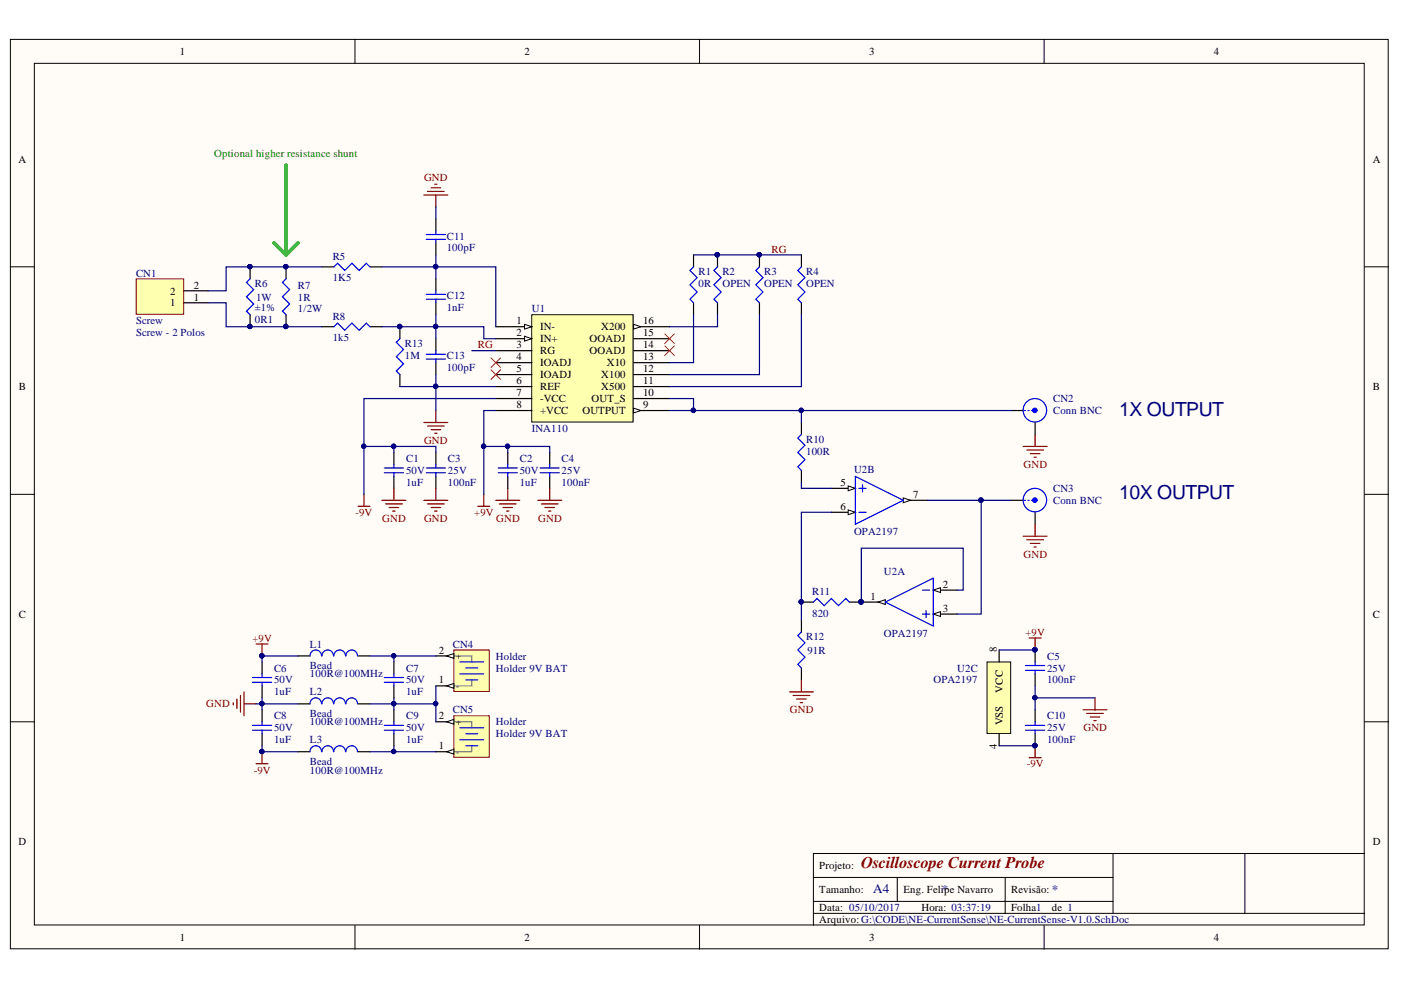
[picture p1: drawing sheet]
<svg xmlns="http://www.w3.org/2000/svg" width="297mm" height="210mm" viewBox="0 0 297 210" stroke-linecap="round" stroke-linejoin="round" font-family="sans-serif">
<defs><g id="words">
<g font-size="4.1" fill="#000080">
<text x="237.3" y="88.1">1X OUTPUT</text>
<text x="237.3" y="105.9">10X OUTPUT</text>
</g>
<text font-size="3.5" fill="#800000" x="182.6" y="184">Oscilloscope Current Probe</text>
<g font-size="2.8" fill="#000080">
<text x="185.1" y="189.3">A4</text>
<text x="199.7" y="189.5">*</text>
<text x="223" y="189.5">*</text>
</g>
<g font-size="2.3">
<text x="38.1" y="11.7">1</text>
<text x="111.2" y="11.7">2</text>
<text x="184.3" y="11.7">3</text>
<text x="257.4" y="11.7">4</text>
<text x="3.9" y="34.5">A</text>
<text x="291.1" y="34.5">A</text>
<text x="36.1" y="65">1</text>
<text x="36.1" y="62.4">2</text>
<text x="41.1" y="63.7">1</text>
<text x="41.1" y="61.2">2</text>
<text x="109.5" y="68.8">1</text>
<text x="109.5" y="71.3">2</text>
<text x="114.5" y="70.1">IN-</text>
<text x="127.4" y="70.1">X200</text>
<text x="136.3" y="68.8">16</text>
<text x="136.3" y="71.3">15</text>
<text x="109.5" y="73.9">3</text>
<text x="109.5" y="76.4">4</text>
<text x="114.5" y="72.6">IN+</text>
<text x="114.5" y="75.1">RG</text>
<text x="114.5" y="77.7">IOADJ</text>
<text x="125" y="75.1">OOADJ</text>
<text x="125" y="72.6">OOADJ</text>
<text x="128.6" y="77.7">X10</text>
<text x="136.3" y="76.4">13</text>
<text x="136.3" y="73.9">14</text>
<text x="4" y="82.7">B</text>
<text x="109.5" y="78.9">5</text>
<text x="109.5" y="81.5">6</text>
<text x="109.5" y="84">7</text>
<text x="114.5" y="80.2">IOADJ</text>
<text x="114.5" y="82.7">REF</text>
<text x="127.4" y="82.7">X500</text>
<text x="127.4" y="80.2">X100</text>
<text x="136.3" y="84">10</text>
<text x="136.3" y="81.5">11</text>
<text x="136.3" y="78.9">12</text>
<text x="291.1" y="82.7">B</text>
<text x="109.5" y="86.5">8</text>
<text x="114.5" y="85.3">-VCC</text>
<text x="114.5" y="87.8">+VCC</text>
<text x="123.5" y="87.8">OUTPUT</text>
<text x="125.4" y="85.3">OUT_S</text>
<text x="136.3" y="86.5">9</text>
<text x="178.2" y="103">5</text>
<text x="193.6" y="105.6">7</text>
<text x="178.2" y="108.2">6</text>
<text x="199.9" y="124.6">2</text>
<text x="4" y="131">C</text>
<text x="184.5" y="127.2">1</text>
<text x="199.9" y="129.7">3</text>
<text x="291.1" y="131">C</text>
<text x="93" y="138.6">2</text>
<text x="211.3" y="138.3" transform="rotate(-90 211.3 138.3)">8</text>
<text x="93" y="144.9">1</text>
<text x="212.6" y="146.9" transform="rotate(-90 212.6 146.9)">VCC</text>
<text x="93" y="152.5">2</text>
<text x="212.6" y="153.8" transform="rotate(-90 212.6 153.8)">VSS</text>
<text x="93" y="158.9">1</text>
<text x="211.3" y="158.8" transform="rotate(-90 211.3 158.8)">4</text>
<text x="3.9" y="179.2">D</text>
<text x="291.1" y="179.2">D</text>
<text x="173.7" y="184.3">Projeto:</text>
<text x="173.7" y="189.4">Tamanho:</text>
<text x="191.6" y="189.4">Eng. Felipe Navarro</text>
<text x="214.4" y="189.4">Revisão:</text>
<text x="173.7" y="193.2">Data: 05/10/2017</text>
<text x="173.7" y="195.7">Arquivo: G:\CODE\NE-CurrentSense\NE-CurrentSense-V1.0.SchDoc</text>
<text x="195.4" y="193.2">Hora: 03:37:19</text>
<text x="214.4" y="193.2">Folha1</text>
<text x="223" y="193.2">de 1</text>
<text x="38.1" y="199.5">1</text>
<text x="111.2" y="199.5">2</text>
<text x="184.3" y="199.5">3</text>
<text x="257.4" y="199.5">4</text>
</g>
<text font-size="2.3" fill="#008000" x="45.4" y="33.2">Optional higher resistance shunt</text>
<g font-size="2.3" fill="#800000">
<text x="89.9" y="38.3">GND</text>
<text x="163.6" y="53.6">RG</text>
<text x="101.3" y="73.9">RG</text>
<text x="89.9" y="94.1">GND</text>
<text x="217" y="99.2">GND</text>
<text x="75.4" y="109.4">-9V</text>
<text x="81" y="110.7">GND</text>
<text x="89.9" y="110.7">GND</text>
<text x="100.6" y="109.4">+9V</text>
<text x="105.2" y="110.7">GND</text>
<text x="114.1" y="110.7">GND</text>
<text x="217" y="118.3">GND</text>
<text x="53.5" y="136">+9V</text>
<text x="217.4" y="134.8">+9V</text>
<text x="43.7" y="150">GND</text>
<text x="167.5" y="151.2">GND</text>
<text x="229.7" y="155.1">GND</text>
<text x="53.8" y="164">-9V</text>
<text x="217.7" y="162.7">-9V</text>
</g>
<g font-size="2.3" fill="#000080">
<text x="94.7" y="53.3">100pF</text>
<text x="94.7" y="50.8">C11</text>
<text x="28.8" y="58.6">CN1</text>
<text x="70.5" y="59.7">1K5</text>
<text x="70.5" y="55.1">R5</text>
<text x="148.1" y="58.4">R1</text>
<text x="153.2" y="58.4">R2</text>
<text x="162" y="58.4">R3</text>
<text x="170.9" y="58.4">R4</text>
<text x="54" y="66">±1%</text>
<text x="54" y="60.9">R6</text>
<text x="54.3" y="63.7">1W</text>
<text x="63.2" y="63.7">1R</text>
<text x="63.2" y="61.2">R7</text>
<text x="94.7" y="66">1nF</text>
<text x="94.7" y="63.5">C12</text>
<text x="148.1" y="60.9">0R</text>
<text x="153.2" y="60.9">OPEN</text>
<text x="162" y="60.9">OPEN</text>
<text x="170.9" y="60.9">OPEN</text>
<text x="28.8" y="71.3">Screw - 2 Polos</text>
<text x="28.8" y="68.8">Screw</text>
<text x="54" y="68.5">0R1</text>
<text x="63.2" y="66.2">1/2W</text>
<text x="70.5" y="67.8">R8</text>
<text x="112.7" y="66.2">U1</text>
<text x="70.5" y="72.3">1k5</text>
<text x="85.8" y="76.1">1M</text>
<text x="85.8" y="73.6">R13</text>
<text x="94.7" y="76.1">C13</text>
<text x="94.7" y="78.7">100pF</text>
<text x="223.3" y="85.3">CN2</text>
<text x="223.3" y="87.8">Conn BNC</text>
<text x="112.7" y="91.6">INA110</text>
<text x="170.9" y="93.9">R10</text>
<text x="86.1" y="100.5">50V</text>
<text x="86.1" y="97.9">C1</text>
<text x="95" y="100.5">25V</text>
<text x="95" y="97.9">C3</text>
<text x="110.2" y="100.5">50V</text>
<text x="110.2" y="97.9">C2</text>
<text x="119.1" y="100.5">25V</text>
<text x="119.1" y="97.9">C4</text>
<text x="170.9" y="96.4">100R</text>
<text x="181.1" y="100.2">U2B</text>
<text x="86.1" y="103">1uF</text>
<text x="95" y="103">100nF</text>
<text x="110.2" y="103">1uF</text>
<text x="119.1" y="103">100nF</text>
<text x="223.3" y="104.4">CN3</text>
<text x="223.3" y="106.9">Conn BNC</text>
<text x="181.1" y="113.5">OPA2197</text>
<text x="187.4" y="121.8">U2A</text>
<text x="172.2" y="130.7">820</text>
<text x="172.2" y="126.2">R11</text>
<text x="65.7" y="137.3">L1</text>
<text x="96" y="137.3">CN4</text>
<text x="170.9" y="135.8">R12</text>
<text x="187.4" y="135">OPA2197</text>
<text x="58.1" y="142.4">C6</text>
<text x="65.7" y="143.6">100R@100MHz</text>
<text x="65.7" y="141.9">Bead</text>
<text x="86.1" y="142.4">C7</text>
<text x="105.1" y="142.4">Holder 9V BAT</text>
<text x="105.1" y="139.8">Holder</text>
<text x="171.2" y="138.6">91R</text>
<text x="203" y="142.4">U2C</text>
<text x="222" y="142.4">25V</text>
<text x="222" y="139.8">C5</text>
<text x="58.1" y="144.9">50V</text>
<text x="58.1" y="147.4">1uF</text>
<text x="65.7" y="147.4">L2</text>
<text x="86.1" y="144.9">50V</text>
<text x="86.1" y="147.4">1uF</text>
<text x="197.9" y="144.9">OPA2197</text>
<text x="222" y="144.9">100nF</text>
<text x="58.1" y="155.1">50V</text>
<text x="58.1" y="152.5">C8</text>
<text x="65.7" y="153.8">100R@100MHz</text>
<text x="65.7" y="152">Bead</text>
<text x="86.1" y="155.1">50V</text>
<text x="86.1" y="152.5">C9</text>
<text x="96" y="151.2">CN5</text>
<text x="105.1" y="153.8">Holder</text>
<text x="222" y="155.1">25V</text>
<text x="222" y="152.5">C10</text>
<text x="58.1" y="157.6">1uF</text>
<text x="65.7" y="157.6">L3</text>
<text x="86.1" y="157.6">1uF</text>
<text x="105.1" y="156.3">Holder 9V BAT</text>
<text x="222" y="157.6">100nF</text>
<text x="65.7" y="164">100R@100MHz</text>
<text x="65.7" y="162.1">Bead</text>
</g>
<g font-size="1.9">
<text x="96.8" y="139.7">+</text>
<text x="96.8" y="146">-</text>
<text x="96.8" y="153.7">+</text>
<text x="96.8" y="160">-</text>
</g>
</g></defs>
<g fill="#fffcf8" stroke="#000" stroke-width=".21">
<path d="M2.2 8.4h292.1v192.8h-292.1z"/>
<path d="M7.3 13.4h281.9v182.7h-281.9z"/>
</g>
<g fill="none" stroke="#000" stroke-width=".21">
<path d="M75.3 8.4v5M148.3 8.4v5M221.4 8.4v5M2.2 56.6h5.1M289.3 56.6h5.1M2.2 104.8h5.1M289.3 104.8h5.1M2.2 153h5.1M289.3 153h5.1M75.3 196.2v5.1M148.3 196.2v5.1M172.5 186h63.5"/>
<path d="M172.5 193.7h116.8M172.5 191.1h63.5M190.2 186v5.1M213.1 186v7.7M221.4 196.2v5.1M236 181v12.7M263.9 181h-91.4v15.2M289.3 181h-25.4v12.7"/>
</g>
<path d="M112.7 66.7h21.5v22.8h-21.5z" fill="#ffffb0" stroke="#000" stroke-width=".21"/>
<path d="M134.3 69.3h7.7" fill="none" stroke="#000" stroke-width=".25"/>
<path d="M134.3 68.8l1.6 .5-1.6 .5z" fill="#fffcf8"/>
<path d="M134.3 68.8l1.6 .5-1.6 .5z" fill="none" stroke="#000" stroke-width=".21"/>
<path d="M105.1 69.3h7.6" fill="none" stroke="#000" stroke-width=".25"/>
<path d="M111.2 68.8l1.5 .5-1.5 .5z" fill="#fffcf8"/>
<path d="M111.2 68.8l1.5 .5-1.5 .5z" fill="none" stroke="#000" stroke-width=".21"/>
<path d="M105.1 71.8h7.6" fill="none" stroke="#000" stroke-width=".25"/>
<path d="M111.2 71.3l1.5 .5-1.5 .5z" fill="#fffcf8"/>
<path d="M111.2 71.3l1.5 .5-1.5 .5z" fill="none" stroke="#000" stroke-width=".21"/>
<path d="M105.1 74.3h7.6M105.1 76.9h7.6M105.1 79.4h7.6M105.1 82h7.6M105.1 84.5h7.6M105.1 87h7.6M134.3 87h7.7" fill="none" stroke="#000" stroke-width=".25"/>
<path d="M134.3 86.5l1.6 .5-1.6 .5z" fill="#fffcf8"/>
<path d="M134.3 86.5l1.6 .5-1.6 .5z" fill="none" stroke="#000" stroke-width=".21"/>
<path d="M53 56.6v2.5M60.6 56.6v2.5M53 66.7v2.6M60.6 66.7v2.6M134.3 79.4h7.7M134.3 76.9h7.7M134.3 74.3h7.7M134.3 71.8h7.7M134.3 84.5h7.7M134.3 82h7.7" fill="none" stroke="#000" stroke-width=".25"/>
<g fill="#000080" stroke="#000080" stroke-width=".21">
<circle cx="53" cy="69.2" r=".46"/>
<circle cx="53" cy="56.5" r=".46"/>
<circle cx="60.6" cy="69.2" r=".46"/>
<circle cx="60.6" cy="56.5" r=".46"/>
</g>
<path d="M53 59.1l-.7 .8 1.5 1.5-1.5 1.5 1.5 1.5-1.5 1.6 .7 .7M60.6 59.1l-.7 .8 1.5 1.5-1.5 1.5 1.5 1.5-1.5 1.6 .7 .7" fill="none" stroke="#00f" stroke-width=".25"/>
<path d="M28.9 59.1h10v7.5h-10z" fill="#ffffb0" stroke="#800000" stroke-width=".21"/>
<path d="M39 64.2h5.1M39 61.7h5.1M214.4 87h2.5M219.5 89.6v2.5M176.3 108.6h5" fill="none" stroke="#000" stroke-width=".25"/>
<circle cx="219.4" cy="87" r=".47" fill="#00f" stroke="#00f" stroke-width=".25"/>
<g fill="none" stroke="#00f" stroke-width=".25">
<path d="M217.2 87h.2M217.9 87h.3M218.7 87h.3"/>
<circle cx="219.4" cy="87" r="2.49"/>
</g>
<path d="M216.9 94.7h5.1M217.7 95.4h3.5M218.4 96.2h2.1M219.2 96.9h.5M219.5 92.1v2.6" fill="none" stroke="#800000" stroke-width=".25"/>
<path d="M179.8 108.1l1.5 .5-1.5 .5z" fill="#fffcf8"/>
<path d="M179.8 108.1l1.5 .5-1.5 .5z" fill="none" stroke="#000" stroke-width=".21"/>
<path d="M176.3 103.5h5" fill="none" stroke="#000" stroke-width=".25"/>
<path d="M179.8 103l1.5 .5-1.5 .5z" fill="#fffcf8"/>
<path d="M179.8 103l1.5 .5-1.5 .5z" fill="none" stroke="#000" stroke-width=".21"/>
<path d="M191.5 106.1h5.1" fill="none" stroke="#000" stroke-width=".25"/>
<path d="M191.5 105.6l1.5 .5-1.5 .5z" fill="#fffcf8"/>
<path d="M191.5 105.6l1.5 .5-1.5 .5z" fill="none" stroke="#000" stroke-width=".21"/>
<g fill="none" stroke="#00f" stroke-width=".25">
<path d="M169.9 92.1l-.7 .8 1.5 1.5-1.5 1.5 1.5 1.5-1.5 1.6 .7 .7M181.3 101l10.2 5.1-10.2 5.1zM182.1 108.6h1.5M182.1 103.5h1.5M182.9 102.8v1.5M217.2 106.1h.2M217.9 106.1h.3M218.7 106.1h.3M169.9 134l-.7 .8 1.5 1.5-1.5 1.5 1.5 1.5-1.5 1.6 .7 .7"/>
<circle cx="219.4" cy="106" r="2.49"/>
</g>
<path d="M169.9 89.6v2.5M169.9 99.7v2.6M214.4 106.1h2.5M219.5 108.6v2.6M169.9 131.5v2.5M169.9 141.6v2.6" fill="none" stroke="#000" stroke-width=".25"/>
<circle cx="219.4" cy="106" r=".47" fill="#00f" stroke="#00f" stroke-width=".25"/>
<path d="M216.9 113.7h5.1M217.7 114.5h3.5M218.4 115.2h2.1M219.2 116h.5M219.5 111.2v2.5M167.4 146.7h5.1M168.1 147.5h3.6M168.9 148.2h2M169.7 149h.5M169.9 144.2v2.5" fill="none" stroke="#800000" stroke-width=".25"/>
<path d="M209.3 140.3h5v15.2h-5z" fill="#ffffb0" stroke="#000" stroke-width=".21"/>
<path d="M211.8 137.8v2.5M211.8 155.6v2.5" fill="none" stroke="#000" stroke-width=".25"/>
<path d="M96.2 137.8h7.5v8.8h-7.5z" fill="#ffffb0" stroke="#800000" stroke-width=".21"/>
<path d="M97.5 142.9h5.1M98.8 141.6h2.5" fill="none" stroke="#00f" stroke-width=".25"/>
<path d="M96.2 139.1h3.8v1.2M100 144.2v1.2h-3.8" fill="none" stroke="#827872" stroke-width=".25"/>
<path d="M92.4 145.4h3.8" fill="none" stroke="#000" stroke-width=".25"/>
<path d="M94.7 145.4l1.5-.5v1z" fill="#fffcf8"/>
<path d="M94.7 145.4l1.5-.5v1z" fill="none" stroke="#000" stroke-width=".21"/>
<path d="M92.4 139.1h3.8" fill="none" stroke="#000" stroke-width=".25"/>
<path d="M94.7 139.1l1.5-.5v1z" fill="#fffcf8"/>
<path d="M94.7 139.1l1.5-.5v1z" fill="none" stroke="#000" stroke-width=".21"/>
<path d="M97.5 140.3h5.1M98.8 144.2h2.5" fill="none" stroke="#00f" stroke-width=".25"/>
<path d="M96.2 151.8h7.5v8.8h-7.5z" fill="#ffffb0" stroke="#800000" stroke-width=".21"/>
<path d="M97.5 156.8h5.1M98.8 155.6h2.5" fill="none" stroke="#00f" stroke-width=".25"/>
<path d="M96.2 153h3.8v1.3M100 158.1v1.3h-3.8" fill="none" stroke="#827872" stroke-width=".25"/>
<path d="M92.4 159.4h3.8" fill="none" stroke="#000" stroke-width=".25"/>
<path d="M94.7 159.4l1.5-.5v1z" fill="#fffcf8"/>
<path d="M94.7 159.4l1.5-.5v1z" fill="none" stroke="#000" stroke-width=".21"/>
<path d="M92.4 153h3.8" fill="none" stroke="#000" stroke-width=".25"/>
<path d="M94.7 153l1.5-.5v1z" fill="#fffcf8"/>
<path d="M94.7 153l1.5-.5v1z" fill="none" stroke="#000" stroke-width=".21"/>
<g fill="none" stroke="#00f" stroke-width=".25">
<path d="M147 56.6l-.7 .7 1.5 1.6-1.5 1.5 1.5 1.5-1.5 1.5 .7 .8M152.1 56.6l-.7 .7 1.5 1.6-1.5 1.5 1.5 1.5-1.5 1.5 .7 .8M161 56.6l-.7 .7 1.5 1.6-1.5 1.5 1.5 1.5-1.5 1.5 .7 .8M169.9 56.6l-.7 .7 1.5 1.6-1.5 1.5 1.5 1.5-1.5 1.5 .7 .8M81.5 99.2h4M83.5 98.5v.7M90.4 99.2h4M92.4 98.5v.7M105.6 99.2h4.1M107.7 98.5v.7M114.5 99.2h4.1M116.5 98.5v.7"/>
<path d="M81.5 100.2h4M83.5 100.2v.8M90.4 100.2h4M92.4 100.2v.8M105.6 100.2h4.1M107.7 100.2v.8M114.5 100.2h4.1M116.5 100.2v.8M68.2 139.1a1.22 1.22 0 0 0-1.3-1.3 1.22 1.22 0 0 0-1.2 1.3M70.7 139.1a1.22 1.22 0 0 0-1.2-1.3 1.22 1.22 0 0 0-1.2 1.3M73.2 139.1a1.23 1.23 0 0 0-1.2-1.3 1.23 1.23 0 0 0-1.2 1.3M75.8 139.1a1.22 1.22 0 0 0-1.2-1.3 1.22 1.22 0 0 0-1.2 1.3"/>
<path d="M53.5 143.6h4.1M53.5 144.7h4.1M53.5 153.8h4.1M53.5 154.8h4.1M55.6 142.9v.7M55.6 144.7v.7M55.6 153v.8M55.6 154.8v.8M68.2 149.2a1.22 1.22 0 0 0-1.3-1.2 1.22 1.22 0 0 0-1.2 1.2M68.2 159.4a1.22 1.22 0 0 0-1.3-1.3 1.22 1.22 0 0 0-1.2 1.3M70.7 149.2a1.22 1.22 0 0 0-1.2-1.2 1.22 1.22 0 0 0-1.2 1.2M70.7 159.4a1.22 1.22 0 0 0-1.2-1.3 1.22 1.22 0 0 0-1.2 1.3"/>
<path d="M73.2 149.2a1.23 1.23 0 0 0-1.2-1.2 1.23 1.23 0 0 0-1.2 1.2M73.2 159.4a1.23 1.23 0 0 0-1.2-1.3 1.23 1.23 0 0 0-1.2 1.3M75.8 149.2a1.22 1.22 0 0 0-1.2-1.2 1.22 1.22 0 0 0-1.2 1.2M75.8 159.4a1.22 1.22 0 0 0-1.2-1.3 1.22 1.22 0 0 0-1.2 1.3M81.5 143.6h4M81.5 144.7h4M81.5 153.8h4M81.5 154.8h4M83.5 142.9v.7M83.5 144.7v.7M83.5 153v.8M83.5 154.8v.8"/>
<path d="M97.5 154.3h5.1M98.8 158.1h2.5M217.4 153.8h4.1M217.4 154.8h4.1M217.4 141.1h4.1M217.4 142.1h4.1M219.5 140.3v.8M219.5 142.1v.8M219.5 153v.8M219.5 154.8v.8"/>
</g>
<g fill="none" stroke="#800000" stroke-width=".25">
<path d="M89.9 89.6h5.1M90.6 90.3h3.6M91.4 91.1h2M92.2 91.9h.5M92.4 87v2.6M75.9 107.3h2.5M77.2 104.8v2.5M81 106.1h5.1M81.7 106.8h3.6M82.5 107.6h2M83.3 108.4h.5M83.5 103.5v2.6"/>
<path d="M89.9 106.1h5.1M90.6 106.8h3.6M91.4 107.6h2M92.2 108.4h.5M92.4 103.5v2.6M101.3 107.3h2.5M102.6 104.8v2.5M105.1 106.1h5.1M105.9 106.8h3.5M106.6 107.6h2.1M107.4 108.4h.5M107.7 103.5v2.6"/>
<path d="M114 106.1h5.1M114.8 106.8h3.5M115.5 107.6h2.1M116.3 108.4h.5M116.5 103.5v2.6M54.3 136.5h2.5M55.6 136.5v2.6M218.2 135.3h2.5M219.5 135.3v2.5M49.5 149v.5M50.2 148.2v2M51 147.5v3.5"/>
<path d="M51.8 146.7v5.1M51.8 149.2h2.5M55.6 159.4v2.5M219.5 158.1v2.6M229.6 150.5h5.1M230.4 151.3h3.6M231.2 152h2M231.9 152.8h.5M232.2 148v2.5M54.3 161.9h2.5M218.2 160.7h2.5"/>
</g>
<g fill="#000080" stroke="#000080" stroke-width=".21">
<circle cx="55.5" cy="159.3" r=".46"/>
<circle cx="55.5" cy="139" r=".46"/>
<circle cx="152.1" cy="54" r=".47"/>
<circle cx="161" cy="54" r=".46"/>
<circle cx="219.4" cy="158.1" r=".47"/>
<circle cx="219.4" cy="137.8" r=".46"/>
</g>
<g fill="none" stroke="#000" stroke-width=".25">
<path d="M147 54v2.6M152.1 54v2.6M161 54v2.6M169.9 54v2.6M147 64.2v2.5M152.1 64.2v2.5M161 64.2v2.5M169.9 64.2v2.5M83.5 95.9v2.6M92.4 95.9v2.6M107.7 95.9v2.6M116.5 95.9v2.6"/>
<path d="M83.5 101v2.5M92.4 101v2.5M107.7 101v2.5M116.5 101v2.5M63.2 139.1h2.5M75.9 139.1h2.5M197.9 125.1h5M219.5 137.8v2.5M55.6 140.3v2.6M55.6 145.4v2.6M55.6 150.5v2.5M55.6 155.6v2.5"/>
<path d="M63.2 149.2h2.5M63.2 159.4h2.5M75.9 149.2h2.5M75.9 159.4h2.5M83.5 140.3v2.6M83.5 145.4v2.6M83.5 150.5v2.5M83.5 155.6v2.5M219.5 142.9v2.5M219.5 150.5v2.5M219.5 155.6v2.5"/>
</g>
<path d="M104.1 75.9l2 2M104.1 78.4l2 2M106.1 75.9l-2 2M106.1 78.4l-2 2M140.9 73.3l2.1 2.1M140.9 70.8l2.1 2M143 73.3l-2.1 2.1M143 70.8l-2.1 2" fill="none" stroke="#f00" stroke-width=".21"/>
<path d="M197.9 125.1l1.5-.5v1z" fill="#fffcf8"/>
<path d="M197.9 125.1l1.5-.5v1z" fill="none" stroke="#000" stroke-width=".21"/>
<path d="M197.9 130.2h5" fill="none" stroke="#000" stroke-width=".25"/>
<path d="M197.9 130.2l1.5-.5v1z" fill="#fffcf8"/>
<path d="M197.9 130.2l1.5-.5v1z" fill="none" stroke="#000" stroke-width=".21"/>
<path d="M182.6 127.7h5.1" fill="none" stroke="#000" stroke-width=".25"/>
<path d="M186.2 127.7l1.5-.6v1.1z" fill="#fffcf8"/>
<path d="M186.2 127.7l1.5-.6v1.1z" fill="none" stroke="#000" stroke-width=".21"/>
<g fill="#000080" stroke="#000080" stroke-width=".21">
<circle cx="182.6" cy="127.6" r=".46"/>
<circle cx="169.9" cy="127.6" r=".46"/>
<circle cx="84.7" cy="69.2" r=".46"/>
<circle cx="208" cy="106" r=".46"/>
<circle cx="169.9" cy="87" r=".46"/>
<circle cx="83.5" cy="139" r=".46"/>
<circle cx="83.5" cy="159.3" r=".46"/>
<circle cx="55.5" cy="159.3" r=".46"/>
<circle cx="55.5" cy="139" r=".46"/>
<circle cx="92.4" cy="149.2" r=".46"/>
<circle cx="83.5" cy="149.2" r=".46"/>
<circle cx="55.5" cy="149.2" r=".46"/>
<circle cx="161" cy="54" r=".46"/>
<circle cx="152.1" cy="54" r=".47"/>
<circle cx="102.5" cy="94.6" r=".46"/>
<circle cx="77.1" cy="94.6" r=".46"/>
<circle cx="147" cy="87" r=".46"/>
<circle cx="92.4" cy="81.9" r=".46"/>
<circle cx="219.4" cy="147.9" r=".46"/>
<circle cx="219.4" cy="158.1" r=".47"/>
<circle cx="219.4" cy="137.8" r=".46"/>
<circle cx="83.5" cy="94.6" r=".46"/>
<circle cx="107.6" cy="94.6" r=".46"/>
<circle cx="60.6" cy="69.2" r=".46"/>
<circle cx="53" cy="69.2" r=".46"/>
<circle cx="92.4" cy="69.2" r=".46"/>
<circle cx="53" cy="56.5" r=".46"/>
<circle cx="60.6" cy="56.5" r=".46"/>
<circle cx="92.4" cy="56.5" r=".46"/>
</g>
<g fill="none" stroke="#00f" stroke-width=".25">
<path d="M70.8 56.6l.8-.8 1.5 1.5 1.5-1.5 1.5 1.5 1.6-1.5 .7 .8M90.4 49.7h4M90.4 50.7h4M92.4 49v.7M92.4 50.7v.8M70.8 69.3l.8-.8 1.5 1.5 1.5-1.5 1.5 1.5 1.6-1.5 .7 .8M84.8 71.8l-.8 .8 1.5 1.5-1.5 1.5 1.5 1.5-1.5 1.6 .8 .7M90.4 62.4h4M90.4 63.4h4M90.4 75.1h4M90.4 76.1h4M92.4 61.7v.7"/>
<path d="M92.4 63.4v.8M92.4 74.3v.8M92.4 76.1v.8M172.5 127.7l.7-.8 1.5 1.5 1.6-1.5 1.5 1.5 1.5-1.5 .8 .8M187.7 127.7l10.2-5.1v10.1zM195.6 125.1h1.5M195.6 130.2h1.5M196.3 129.4v1.6"/>
</g>
<g fill="none" stroke="#000" stroke-width=".25">
<path d="M68.3 56.6h2.5M78.4 56.6h2.6M92.4 46.4v2.6M92.4 51.5v2.5M92.4 59.1v2.6M68.3 69.3h2.5M78.4 69.3h2.6M84.8 69.3v2.5M84.8 79.4v2.6M92.4 64.2v2.5M92.4 71.8v2.5M92.4 76.9v2.5"/>
<path d="M169.9 127.7h2.6M180.1 127.7h2.5"/>
</g>
<path d="M91.4 39.8h2M92.2 39.1h.5M89.9 41.4h5.1M90.6 40.6h3.6M92.4 41.4v2.5" fill="none" stroke="#800000" stroke-width=".25"/>
<path d="M60.6 35v19M58.1 51.5l2.5 2.5M63.2 51.5l-2.6 2.5" fill="none" stroke="#00bf00" stroke-width=".76"/>
<g fill="none" stroke="#000080" stroke-width=".25">
<path d="M68.3 56.6h-20.4v5.1h-3.8M81 56.6h24.1v12.7M92.4 43.9v2.5M92.4 54v5.1M147 54h22.9M44.1 64.2h3.8v5.1h20.4M81 69.3h21.6v2.5h2.5M92.4 66.7v5.1M92.4 79.4v2.6h-7.6M100 74.3h5.1M147 66.7v10.2h-5M152.1 66.7v2.6h-10.1"/>
<path d="M161 66.7v12.7h-19M169.9 66.7v15.3h-27.9M77.2 94.7h15.2v1.2M83.5 94.7v1.2M102.6 94.7h13.9v1.2M105.1 87h-2.5v17.8M105.1 84.5h-27.9v20.3M105.1 82h-12.7v5M107.7 94.7v1.2M142 84.5h5v2.5M142 87h72.4M169.9 87v2.6"/>
<path d="M169.9 102.3v1.2h6.4M176.3 108.6h-6.4v22.9M196.6 106.1h17.8M208 106.1v24.1h-5.1M63.2 139.1h-7.6v1.2M78.4 139.1h14M83.5 139.1v1.2M202.9 125.1h1.3v-8.9h-21.6v11.5M211.8 137.8h7.7M54.3 149.2h8.9M55.6 158.1v1.3h7.6M55.6 148v2.5"/>
<path d="M78.4 159.4h14M78.4 149.2h14v3.8M83.5 148v2.5M83.5 158.1v1.3M92.4 145.4v3.8M211.8 158.1h7.7M219.5 145.4v2.6h12.7M219.5 148v2.5"/>
</g>
<use href="#words"/>
</svg>
